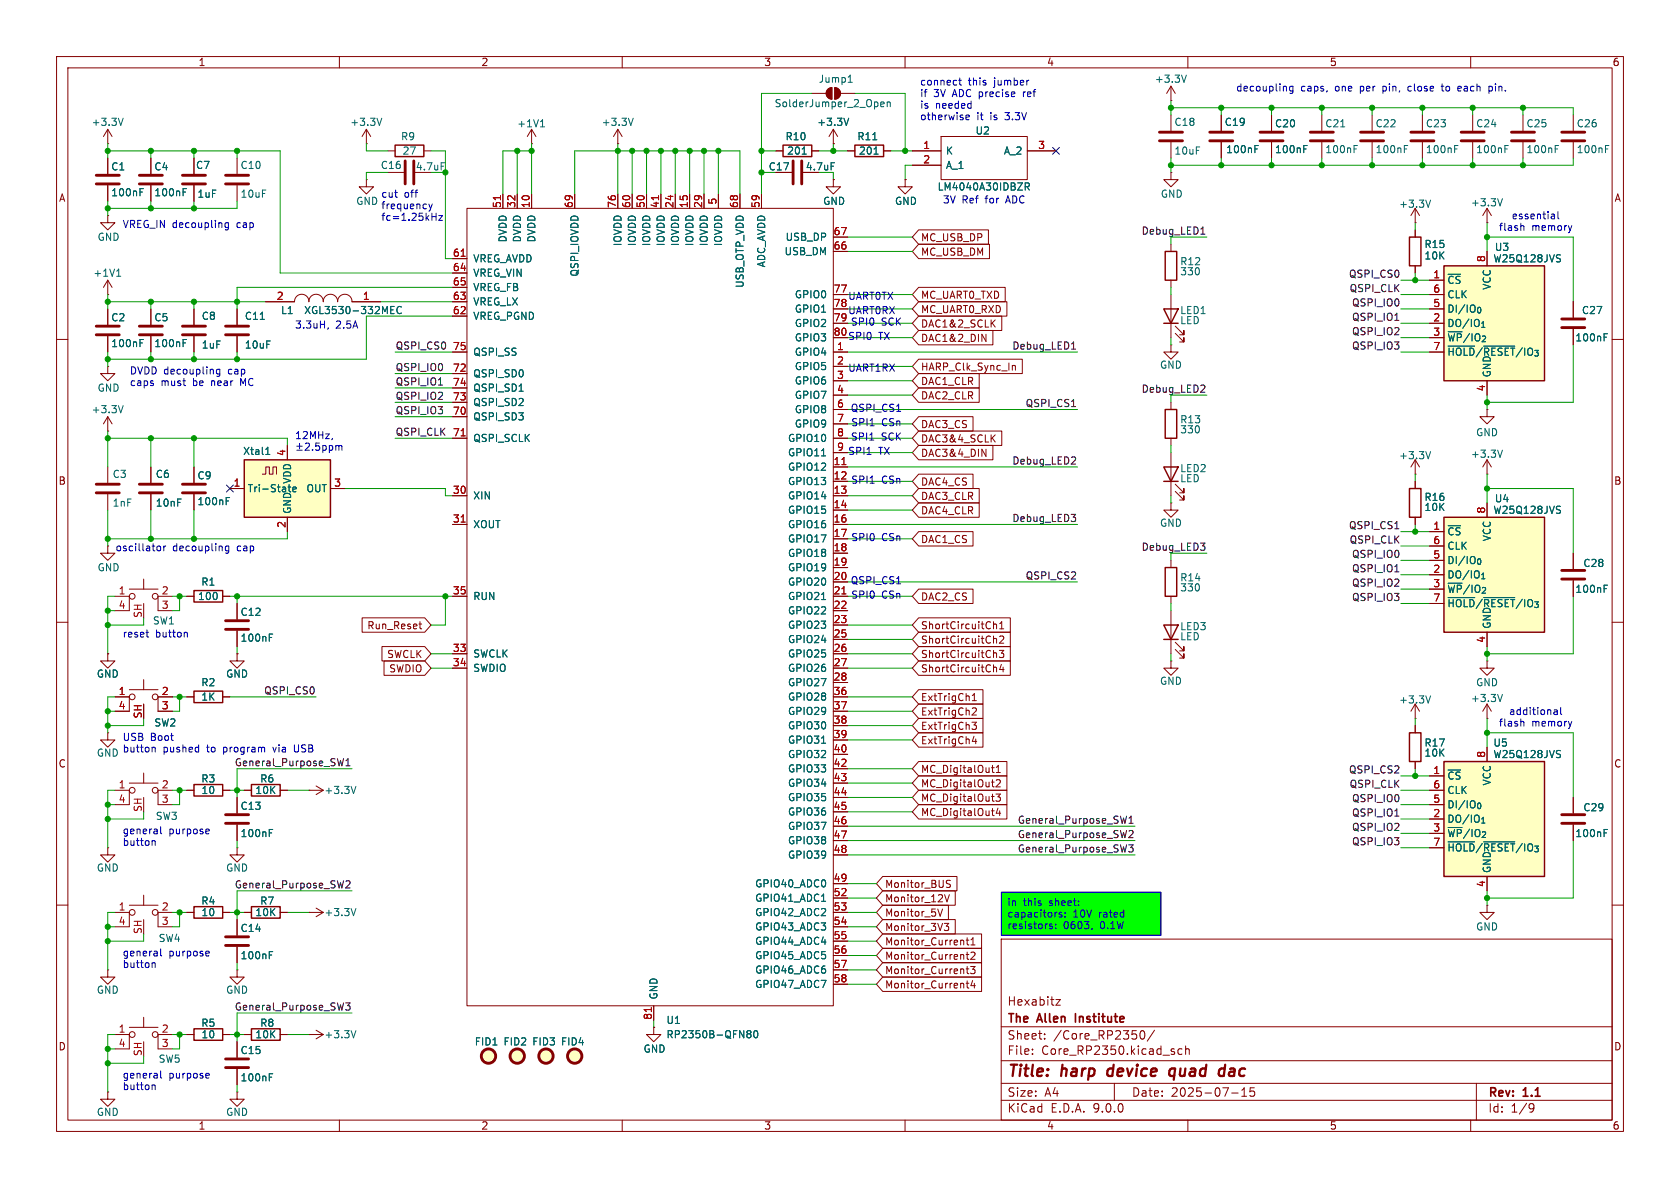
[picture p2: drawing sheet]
<svg xmlns="http://www.w3.org/2000/svg" width="297mm" height="210mm" viewBox="0 0 297 210" stroke-linecap="round" stroke-linejoin="round" font-family="sans-serif">
<defs><g id="words">
<g font-size="2.8" fill="#840000">
<text x="178" y="190.9">Title:</text>
<text x="187.7" y="190.9">harp</text>
<text x="196.6" y="190.9">device</text>
<text x="208.4" y="190.9">quad</text>
<text x="218" y="190.9">dac</text>
</g>
<g font-size="2.1" fill="#840000">
<text x="178" y="178">Hexabitz</text>
<text x="178" y="184">Sheet:</text>
<text x="178" y="181.2">The</text>
<text x="183.5" y="181.2">Allen</text>
<text x="186.2" y="184">/Core_RP2350/</text>
<text x="190.8" y="181.2">Institute</text>
<text x="178" y="186.7">File:</text>
<text x="184.1" y="186.7">Core_RP2350.kicad_sch</text>
<text x="178" y="196.9">KiCad</text>
<text x="178" y="194.1">Size:</text>
<text x="184.7" y="194.1">A4</text>
<text x="185.7" y="196.9">E.D.A.</text>
<text x="193.3" y="196.9">9.0.0</text>
<text x="200" y="194.1">Date:</text>
<text x="207" y="194.1">2025-07-15</text>
<text x="263" y="194.3">Rev:</text>
<text x="263" y="196.9">Id:</text>
<text x="267.1" y="196.9">1/9</text>
<text x="269.4" y="194.3">1.1</text>
</g>
<g font-size="1.8" fill="#840000">
<text x="35" y="11.9">1</text>
<text x="85" y="11.9">2</text>
<text x="135" y="11.9">3</text>
<text x="185" y="11.9">4</text>
<text x="235" y="11.9">5</text>
<text x="285" y="11.9">6</text>
<text x="10.3" y="35.9">A</text>
<text x="142.4" y="30.3">4.7uF</text>
<text x="285.3" y="35.9">A</text>
<text x="162.7" y="45.4">MC_USB_DM</text>
<text x="162.7" y="42.9">MC_USB_DP</text>
<text x="162.7" y="53">MC_UART0_TXD</text>
<text x="162.7" y="55.6">MC_UART0_RXD</text>
<text x="162.7" y="58.1">DAC1&amp;2_SCLK</text>
<text x="162.7" y="65.7">HARP_Clk_Sync_In</text>
<text x="162.7" y="60.6">DAC1&amp;2_DIN</text>
<text x="162.7" y="70.8">DAC2_CLR</text>
<text x="162.7" y="68.3">DAC1_CLR</text>
<text x="162.7" y="75.9">DAC3_CS</text>
<text x="162.7" y="81">DAC3&amp;4_DIN</text>
<text x="162.7" y="78.4">DAC3&amp;4_SCLK</text>
<text x="10.3" y="85.9">B</text>
<text x="162.7" y="86">DAC4_CS</text>
<text x="162.7" y="88.6">DAC3_CLR</text>
<text x="285.3" y="85.9">B</text>
<text x="162.7" y="91.1">DAC4_CLR</text>
<text x="162.7" y="96.2">DAC1_CS</text>
<text x="162.7" y="106.4">DAC2_CS</text>
<text x="64.8" y="111.4">Run_Reset</text>
<text x="162.7" y="111.4">ShortCircuitCh1</text>
<text x="162.7" y="114">ShortCircuitCh2</text>
<text x="68.3" y="116.5">SWCLK</text>
<text x="68.7" y="119.1">SWDIO</text>
<text x="162.7" y="116.5">ShortCircuitCh3</text>
<text x="162.7" y="119.1">ShortCircuitCh4</text>
<text x="162.7" y="124.1">ExtTrigCh1</text>
<text x="162.7" y="129.2">ExtTrigCh3</text>
<text x="162.7" y="131.8">ExtTrigCh4</text>
<text x="162.7" y="126.7">ExtTrigCh2</text>
<text x="10.3" y="135.9">C</text>
<text x="162.7" y="136.8">MC_DigitalOut1</text>
<text x="285.3" y="135.9">C</text>
<text x="162.7" y="141.9">MC_DigitalOut3</text>
<text x="162.7" y="139.4">MC_DigitalOut2</text>
<text x="162.7" y="144.5">MC_DigitalOut4</text>
<text x="156.4" y="157.2">Monitor_BUS</text>
<text x="156.4" y="159.7">Monitor_12V</text>
<text x="156.4" y="167.3">Monitor_Current1</text>
<text x="156.4" y="164.8">Monitor_3V3</text>
<text x="156.4" y="162.2">Monitor_5V</text>
<text x="156.4" y="172.4">Monitor_Current3</text>
<text x="156.4" y="169.9">Monitor_Current2</text>
<text x="156.4" y="174.9">Monitor_Current4</text>
<text x="10.3" y="185.9">D</text>
<text x="285.3" y="185.9">D</text>
<text x="35" y="199.9">1</text>
<text x="85" y="199.9">2</text>
<text x="135" y="199.9">3</text>
<text x="185" y="199.9">4</text>
<text x="235" y="199.9">5</text>
<text x="285" y="199.9">6</text>
</g>
<g font-size="1.8" fill="#006464">
<text x="144.6" y="14.8">Jump1</text>
<text x="204.1" y="14.8">+3.3V</text>
<text x="16.1" y="22.5">+3.3V</text>
<text x="61.8" y="22.5">+3.3V</text>
<text x="91.3" y="22.7">+1V1</text>
<text x="106.3" y="22.5">+3.3V</text>
<text x="136.8" y="19.2">SolderJumper_2_Open</text>
<text x="144.4" y="22.5">+3.3V</text>
<text x="172.4" y="24">U2</text>
<text x="207.5" y="22.5">C18</text>
<text x="216.4" y="22.5">C19</text>
<text x="225.3" y="22.7">C20</text>
<text x="234.2" y="22.7">C21</text>
<text x="243.1" y="22.7">C22</text>
<text x="252" y="22.7">C23</text>
<text x="260.9" y="22.7">C24</text>
<text x="269.8" y="22.7">C25</text>
<text x="278.6" y="22.7">C26</text>
<text x="70.8" y="25">R9</text>
<text x="71.1" y="27.5">27</text>
<text x="138.8" y="25">R10</text>
<text x="139.1" y="27.5">201</text>
<text x="151.5" y="25">R11</text>
<text x="151.8" y="27.5">201</text>
<text x="167.1" y="27.5">K</text>
<text x="177.4" y="27.5">A_2</text>
<text x="207.5" y="27.5">10uF</text>
<text x="216.7" y="27.3">100nF</text>
<text x="225.3" y="27.3">100nF</text>
<text x="234.2" y="27.3">100nF</text>
<text x="243.1" y="27.3">100nF</text>
<text x="252" y="27.3">100nF</text>
<text x="260.9" y="27.3">100nF</text>
<text x="269.8" y="27.3">100nF</text>
<text x="278.6" y="27.3">100nF</text>
<text x="19.6" y="30.3">C1</text>
<text x="19.6" y="34.9">100nF</text>
<text x="27.2" y="30.3">C4</text>
<text x="27.2" y="34.9">100nF</text>
<text x="34.6" y="30.1">C7</text>
<text x="34.8" y="35.2">1uF</text>
<text x="42.4" y="30.1">C10</text>
<text x="42.4" y="35.2">10uF</text>
<text x="67.2" y="30.1">C16</text>
<text x="73.4" y="30.3">4.7uF</text>
<text x="135.8" y="30.3">C17</text>
<text x="165.7" y="33.9">LM4040A30IDBZR</text>
<text x="167.1" y="30.1">A_1</text>
<text x="205.1" y="35.2">GND</text>
<text x="62.9" y="36.4">GND</text>
<text x="145.4" y="36.4">GND</text>
<text x="158.1" y="36.4">GND</text>
<text x="247.2" y="36.9">+3.3V</text>
<text x="259.9" y="36.7">+3.3V</text>
<text x="17.2" y="42.8">GND</text>
<text x="83.6" y="46.6">VREG_AVDD</text>
<text x="89.8" y="42.9" transform="rotate(-90 89.8 42.9)">DVDD</text>
<text x="92.3" y="42.9" transform="rotate(-90 92.3 42.9)">DVDD</text>
<text x="94.8" y="42.9" transform="rotate(-90 94.8 42.9)">DVDD</text>
<text x="110.1" y="43.6" transform="rotate(-90 110.1 43.6)">IOVDD</text>
<text x="112.6" y="43.6" transform="rotate(-90 112.6 43.6)">IOVDD</text>
<text x="115.2" y="43.6" transform="rotate(-90 115.2 43.6)">IOVDD</text>
<text x="117.7" y="43.6" transform="rotate(-90 117.7 43.6)">IOVDD</text>
<text x="120.2" y="43.6" transform="rotate(-90 120.2 43.6)">IOVDD</text>
<text x="122.8" y="43.6" transform="rotate(-90 122.8 43.6)">IOVDD</text>
<text x="125.3" y="43.6" transform="rotate(-90 125.3 43.6)">IOVDD</text>
<text x="127.9" y="43.6" transform="rotate(-90 127.9 43.6)">IOVDD</text>
<text x="135.5" y="47.4" transform="rotate(-90 135.5 47.4)">ADC_AVDD</text>
<text x="138.6" y="45.3">USB_DM</text>
<text x="138.8" y="42.8">USB_DP</text>
<text x="208.5" y="47.1">R12</text>
<text x="251.7" y="44">R15</text>
<text x="251.7" y="46.1">10K</text>
<text x="263.9" y="46.6">W25Q128JVS</text>
<text x="264.2" y="44.6">U3</text>
<text x="16.4" y="49.1">+1V1</text>
<text x="83.6" y="49.1">VREG_VIN</text>
<text x="83.6" y="51.7">VREG_FB</text>
<text x="102.5" y="49" transform="rotate(-90 102.5 49)">QSPI_IOVDD</text>
<text x="131.7" y="51" transform="rotate(-90 131.7 51)">USB_OTP_VDD</text>
<text x="140.4" y="52.9">GPIO0</text>
<text x="208.5" y="48.9">330</text>
<text x="255.8" y="50.4">~{CS}</text>
<text x="255.8" y="52.9">CLK</text>
<text x="263.8" y="51.3" transform="rotate(-90 263.8 51.3)">VCC</text>
<text x="19.6" y="57">C2</text>
<text x="27.2" y="57">C5</text>
<text x="35.6" y="56.7">C8</text>
<text x="43.2" y="56.7">C11</text>
<text x="49.6" y="55.7">L1</text>
<text x="53.7" y="55.7">XGL3530-332MEC</text>
<text x="83.6" y="54.2">VREG_LX</text>
<text x="83.6" y="56.7">VREG_PGND</text>
<text x="140.4" y="55.5">GPIO1</text>
<text x="140.4" y="58">GPIO2</text>
<text x="208.5" y="57.5">LED</text>
<text x="208.5" y="55.7">LED1</text>
<text x="255.8" y="55.5">DI/IO_{0}</text>
<text x="255.8" y="58">DO/IO_{1}</text>
<text x="279.6" y="55.7">C27</text>
<text x="19.6" y="61.6">100nF</text>
<text x="27.2" y="61.6">100nF</text>
<text x="35.6" y="61.8">1uF</text>
<text x="43.2" y="61.8">10uF</text>
<text x="83.6" y="63.1">QSPI_SS</text>
<text x="140.4" y="60.6">GPIO3</text>
<text x="140.4" y="63.1">GPIO4</text>
<text x="140.4" y="65.6">GPIO5</text>
<text x="205" y="65.4">GND</text>
<text x="255.8" y="60.6">~{WP}/IO_{2}</text>
<text x="255.8" y="63.1">~{HOLD}/~{RESET}/IO_{3}</text>
<text x="278.4" y="60.6">100nF</text>
<text x="17.2" y="69.4">GND</text>
<text x="83.6" y="66.9">QSPI_SD0</text>
<text x="83.6" y="69.4">QSPI_SD1</text>
<text x="83.6" y="72">QSPI_SD2</text>
<text x="140.4" y="68.2">GPIO6</text>
<text x="140.4" y="70.7">GPIO7</text>
<text x="263.8" y="66.8" transform="rotate(-90 263.8 66.8)">GND</text>
<text x="16.1" y="73.3">+3.3V</text>
<text x="83.6" y="74.5">QSPI_SD3</text>
<text x="140.4" y="73.3">GPIO8</text>
<text x="140.4" y="75.8">GPIO9</text>
<text x="208.5" y="76.8">330</text>
<text x="208.5" y="75">R13</text>
<text x="260.9" y="77.3">GND</text>
<text x="42.9" y="80.6">Xtal1</text>
<text x="83.6" y="78.3">QSPI_SCLK</text>
<text x="139.2" y="78.3">GPIO10</text>
<text x="139.2" y="80.9">GPIO11</text>
<text x="139.2" y="83.4">GPIO12</text>
<text x="208.5" y="83.7">LED2</text>
<text x="247.2" y="81.4">+3.3V</text>
<text x="259.9" y="81.1">+3.3V</text>
<text x="19.8" y="84.7">C3</text>
<text x="19.8" y="89.8">1nF</text>
<text x="27.4" y="84.7">C6</text>
<text x="27.4" y="89.8">10nF</text>
<text x="34.8" y="84.9">C9</text>
<text x="34.8" y="89.5">100nF</text>
<text x="43.7" y="87.2">Tri-State</text>
<text x="51.7" y="85.6" transform="rotate(-90 51.7 85.6)">VDD</text>
<text x="54.1" y="87.2">OUT</text>
<text x="83.6" y="88.5">XIN</text>
<text x="139.2" y="86">GPIO13</text>
<text x="139.2" y="88.5">GPIO14</text>
<text x="208.5" y="85.4">LED</text>
<text x="251.7" y="88.7">R16</text>
<text x="264.2" y="89">U4</text>
<text x="51.7" y="90.9" transform="rotate(-90 51.7 90.9)">GND</text>
<text x="83.6" y="93.6">XOUT</text>
<text x="139.2" y="91">GPIO15</text>
<text x="139.2" y="93.6">GPIO16</text>
<text x="205" y="93.3">GND</text>
<text x="251.7" y="90.5">10K</text>
<text x="255.8" y="94.8">~{CS}</text>
<text x="263.8" y="95.8" transform="rotate(-90 263.8 95.8)">VCC</text>
<text x="263.9" y="91">W25Q128JVS</text>
<text x="17.2" y="101.2">GND</text>
<text x="139.2" y="96.1">GPIO17</text>
<text x="139.2" y="98.7">GPIO18</text>
<text x="139.2" y="101.2">GPIO19</text>
<text x="255.8" y="97.4">CLK</text>
<text x="255.8" y="99.9">DI/IO_{0}</text>
<text x="279.8" y="100.4">C28</text>
<text x="34.9" y="106.3">100</text>
<text x="35.5" y="103.7">R1</text>
<text x="83.6" y="106.3">RUN</text>
<text x="139.2" y="103.7">GPIO20</text>
<text x="139.2" y="106.3">GPIO21</text>
<text x="208.5" y="104.7">330</text>
<text x="208.5" y="103">R14</text>
<text x="255.8" y="102.5">DO/IO_{1}</text>
<text x="255.8" y="105">~{WP}/IO_{2}</text>
<text x="255.8" y="107.5">~{HOLD}/~{RESET}/IO_{3}</text>
<text x="278.4" y="105">100nF</text>
<text x="26.9" y="110.6">SW1</text>
<text x="42.4" y="113.6">100nF</text>
<text x="42.4" y="109.1">C12</text>
<text x="139.2" y="108.8">GPIO22</text>
<text x="139.2" y="111.4">GPIO23</text>
<text x="139.2" y="113.9">GPIO24</text>
<text x="208.5" y="113.4">LED</text>
<text x="208.5" y="111.6">LED3</text>
<text x="263.8" y="111.3" transform="rotate(-90 263.8 111.3)">GND</text>
<text x="17" y="120">GND</text>
<text x="39.9" y="120">GND</text>
<text x="83.6" y="116.4">SWCLK</text>
<text x="83.6" y="119">SWDIO</text>
<text x="139.2" y="116.4">GPIO25</text>
<text x="139.2" y="119">GPIO26</text>
<text x="35.5" y="121.5">R2</text>
<text x="35.5" y="124.1">1K</text>
<text x="139.2" y="121.5">GPIO27</text>
<text x="139.2" y="124.1">GPIO28</text>
<text x="205" y="121.3">GND</text>
<text x="247.2" y="124.6">+3.3V</text>
<text x="259.9" y="124.3">+3.3V</text>
<text x="260.9" y="121.5">GND</text>
<text x="27.2" y="128.6">SW2</text>
<text x="139.2" y="126.6">GPIO29</text>
<text x="139.2" y="129.1">GPIO30</text>
<text x="139.2" y="131.7">GPIO31</text>
<text x="17" y="134">GND</text>
<text x="139.2" y="134.2">GPIO32</text>
<text x="139.2" y="136.8">GPIO33</text>
<text x="251.7" y="132.2">R17</text>
<text x="251.7" y="134">10K</text>
<text x="263.9" y="134.2">W25Q128JVS</text>
<text x="263.9" y="132.2">U5</text>
<text x="35.5" y="138.5">R3</text>
<text x="35.5" y="140.6">10</text>
<text x="42.4" y="143.4">C13</text>
<text x="45" y="140.6">10K</text>
<text x="45.9" y="138.5">R6</text>
<text x="57.3" y="140.6">+3.3V</text>
<text x="139.2" y="139.3">GPIO34</text>
<text x="139.2" y="141.8">GPIO35</text>
<text x="255.8" y="138">~{CS}</text>
<text x="255.8" y="140.6">CLK</text>
<text x="255.8" y="143.1">DI/IO_{0}</text>
<text x="263.8" y="139" transform="rotate(-90 263.8 139)">VCC</text>
<text x="279.8" y="143.6">C29</text>
<text x="27.4" y="145.1">SW3</text>
<text x="42.4" y="148.2">100nF</text>
<text x="139.2" y="144.4">GPIO36</text>
<text x="139.2" y="146.9">GPIO37</text>
<text x="139.2" y="149.5">GPIO38</text>
<text x="255.8" y="145.6">DO/IO_{1}</text>
<text x="255.8" y="148.2">~{WP}/IO_{2}</text>
<text x="278.4" y="148.2">100nF</text>
<text x="17" y="154.3">GND</text>
<text x="39.9" y="154.3">GND</text>
<text x="139.2" y="152">GPIO39</text>
<text x="255.8" y="150.7">~{HOLD}/~{RESET}/IO_{3}</text>
<text x="263.8" y="154.4" transform="rotate(-90 263.8 154.4)">GND</text>
<text x="35.5" y="160.1">R4</text>
<text x="45.9" y="160.1">R7</text>
<text x="133.4" y="157.1">GPIO40_ADC0</text>
<text x="133.4" y="159.6">GPIO41_ADC1</text>
<text x="27.9" y="166.7">SW4</text>
<text x="35.5" y="162.2">10</text>
<text x="42.4" y="164.9">C14</text>
<text x="45" y="162.2">10K</text>
<text x="57.3" y="162.2">+3.3V</text>
<text x="133.4" y="162.2">GPIO42_ADC2</text>
<text x="133.4" y="164.7">GPIO43_ADC3</text>
<text x="133.4" y="167.2">GPIO44_ADC4</text>
<text x="260.9" y="164.7">GND</text>
<text x="42.4" y="169.8">100nF</text>
<text x="133.4" y="169.8">GPIO45_ADC5</text>
<text x="133.4" y="172.3">GPIO46_ADC6</text>
<text x="17" y="175.9">GND</text>
<text x="39.9" y="175.9">GND</text>
<text x="116.4" y="176.8" transform="rotate(-90 116.4 176.8)">GND</text>
<text x="133.4" y="174.9">GPIO47_ADC7</text>
<text x="35.5" y="181.7">R5</text>
<text x="35.5" y="183.7">10</text>
<text x="45" y="183.7">10K</text>
<text x="45.9" y="181.7">R8</text>
<text x="57.3" y="183.7">+3.3V</text>
<text x="83.8" y="185">FID1</text>
<text x="88.9" y="185">FID2</text>
<text x="94" y="185">FID3</text>
<text x="99.1" y="185">FID4</text>
<text x="117.7" y="181.2">U1</text>
<text x="117.7" y="183.7">RP2350B-QFN80</text>
<text x="27.9" y="188.1">SW5</text>
<text x="42.4" y="191.4">100nF</text>
<text x="42.4" y="186.5">C15</text>
<text x="113.7" y="186.3">GND</text>
<text x="17" y="197.5">GND</text>
<text x="39.9" y="197.5">GND</text>
</g>
<g font-size="1.8" fill="#0000c2">
<text x="162.6" y="15.3">connect</text>
<text x="162.6" y="17.4">if</text>
<text x="165.1" y="17.4">3V</text>
<text x="168.5" y="17.4">ADC precise</text>
<text x="171.2" y="15.3">this</text>
<text x="175.8" y="15.3">jumber</text>
<text x="181.3" y="17.4">ref</text>
<text x="218.4" y="16.3">decoupling</text>
<text x="230" y="16.3">caps,</text>
<text x="236.1" y="16.3">one</text>
<text x="240.7" y="16.3">per</text>
<text x="244.9" y="16.3">pin,</text>
<text x="249.6" y="16.3">close</text>
<text x="255.8" y="16.3">to</text>
<text x="258.8" y="16.3">each</text>
<text x="264.5" y="16.3">pin.</text>
<text x="162.6" y="19.4">is</text>
<text x="162.6" y="21.5">otherwise</text>
<text x="165.4" y="19.4">needed</text>
<text x="172.7" y="21.5">it</text>
<text x="175.2" y="21.5">is</text>
<text x="178" y="21.5">3.3V</text>
<text x="67.3" y="35">cut</text>
<text x="71.4" y="35">off</text>
<text x="21.6" y="40.4">VREG_IN decoupling</text>
<text x="42" y="40.4">cap</text>
<text x="67.3" y="37.1">frequency</text>
<text x="67.3" y="39.1">fc=1.25kHz</text>
<text x="166.6" y="36.2">3V</text>
<text x="170.1" y="36.2">Ref</text>
<text x="174.3" y="36.2">for</text>
<text x="178.2" y="36.2">ADC</text>
<text x="264.9" y="40.9">flash</text>
<text x="267.2" y="38.9">essential</text>
<text x="270.8" y="40.9">memory</text>
<text x="149.9" y="53.1">UART0TX</text>
<text x="52.1" y="58.2">3.3uH,</text>
<text x="59.3" y="58.2">2.5A</text>
<text x="149.9" y="55.6">UART0RX</text>
<text x="150.3" y="57.8">SPI0</text>
<text x="155.8" y="57.8">SCK</text>
<text x="149.8" y="60.3">SPI0</text>
<text x="149.9" y="65.8">UART1RX</text>
<text x="155.3" y="60.3">TX</text>
<text x="22.9" y="66.3">DVDD decoupling</text>
<text x="22.9" y="68.3">caps</text>
<text x="28.4" y="68.3">must</text>
<text x="34.2" y="68.3">be</text>
<text x="37.6" y="68.3">near</text>
<text x="40.4" y="66.3">cap</text>
<text x="43" y="68.3">MC</text>
<text x="52.1" y="77.7">12MHz,</text>
<text x="150.3" y="73">QSPI_CS1</text>
<text x="150.4" y="75.5">SPI1</text>
<text x="155.9" y="75.5">CSn</text>
<text x="149.8" y="80.6">SPI1</text>
<text x="150.3" y="78.1">SPI1</text>
<text x="155.3" y="80.6">TX</text>
<text x="155.8" y="78.1">SCK</text>
<text x="150.4" y="85.7">SPI1</text>
<text x="155.9" y="85.7">CSn</text>
<text x="150.4" y="95.9">SPI0</text>
<text x="155.9" y="95.9">CSn</text>
<text x="20.3" y="97.5">oscillator</text>
<text x="30.5" y="97.5">decoupling</text>
<text x="42" y="97.5">cap</text>
<text x="150.3" y="103.5">QSPI_CS1</text>
<text x="150.4" y="106">SPI0</text>
<text x="155.9" y="106">CSn</text>
<text x="21.6" y="112.8">reset</text>
<text x="27.5" y="112.8">button</text>
<text x="21.6" y="131.1">USB</text>
<text x="26.6" y="131.1">Boot</text>
<text x="264.9" y="128.5">flash</text>
<text x="266.7" y="126.5">additional</text>
<text x="270.8" y="128.5">memory</text>
<text x="21.6" y="133.1">button</text>
<text x="28.8" y="133.1">pushed</text>
<text x="36.7" y="133.1">to</text>
<text x="39.7" y="133.1">program</text>
<text x="48.8" y="133.1">via</text>
<text x="52.7" y="133.1">USB</text>
<text x="21.6" y="147.6">general</text>
<text x="21.6" y="149.6">button</text>
<text x="29.8" y="147.6">purpose</text>
<text x="178" y="160.4">in</text>
<text x="180.9" y="160.4">this</text>
<text x="185.6" y="160.4">sheet:</text>
<text x="178" y="162.4">capacitors:</text>
<text x="178" y="164.5">resistors:</text>
<text x="188" y="164.5">0603,</text>
<text x="189.7" y="162.4">10V</text>
<text x="194.4" y="162.4">rated</text>
<text x="194.6" y="164.5">0.1W</text>
<text x="21.6" y="169.2">general</text>
<text x="21.6" y="171.2">button</text>
<text x="29.8" y="169.2">purpose</text>
<text x="21.6" y="190.7">general</text>
<text x="29.8" y="190.7">purpose</text>
<text x="21.6" y="192.8">button</text>
</g>
<g font-size="1.8" fill="#a90000">
<text x="163.1" y="26.4">1</text>
<text x="163.1" y="29">2</text>
<text x="183.4" y="26.4">3</text>
<text x="88.6" y="36.9" transform="rotate(-90 88.6 36.9)">51</text>
<text x="91.2" y="36.9" transform="rotate(-90 91.2 36.9)">32</text>
<text x="93.7" y="36.9" transform="rotate(-90 93.7 36.9)">10</text>
<text x="101.3" y="36.9" transform="rotate(-90 101.3 36.9)">69</text>
<text x="109" y="36.9" transform="rotate(-90 109 36.9)">76</text>
<text x="111.5" y="36.9" transform="rotate(-90 111.5 36.9)">60</text>
<text x="114" y="36.9" transform="rotate(-90 114 36.9)">50</text>
<text x="116.6" y="36.9" transform="rotate(-90 116.6 36.9)">41</text>
<text x="119.1" y="36.9" transform="rotate(-90 119.1 36.9)">24</text>
<text x="121.7" y="36.9" transform="rotate(-90 121.7 36.9)">15</text>
<text x="124.2" y="36.9" transform="rotate(-90 124.2 36.9)">29</text>
<text x="126.7" y="36.3" transform="rotate(-90 126.7 36.3)">5</text>
<text x="130.6" y="36.9" transform="rotate(-90 130.6 36.9)">68</text>
<text x="134.4" y="36.9" transform="rotate(-90 134.4 36.9)">59</text>
<text x="147.3" y="41.7">67</text>
<text x="80" y="45.5">61</text>
<text x="147.3" y="44.2">66</text>
<text x="262.6" y="46.4" transform="rotate(-90 262.6 46.4)">8</text>
<text x="48.8" y="53.1">2</text>
<text x="64.1" y="53.1">1</text>
<text x="80" y="48">64</text>
<text x="80" y="50.5">65</text>
<text x="80" y="53.1">63</text>
<text x="147.3" y="51.8">77</text>
<text x="253.3" y="49.3">1</text>
<text x="253.3" y="51.8">6</text>
<text x="80" y="55.6">62</text>
<text x="147.3" y="54.4">78</text>
<text x="147.3" y="56.9">79</text>
<text x="147.3" y="59.4">80</text>
<text x="253.3" y="54.4">5</text>
<text x="253.3" y="56.9">2</text>
<text x="253.3" y="59.4">3</text>
<text x="80" y="62">75</text>
<text x="80" y="65.8">72</text>
<text x="147.9" y="62">1</text>
<text x="147.9" y="64.5">2</text>
<text x="253.3" y="62">7</text>
<text x="80" y="68.3">74</text>
<text x="80" y="70.9">73</text>
<text x="147.9" y="67.1">3</text>
<text x="147.9" y="69.6">4</text>
<text x="262.6" y="69.3" transform="rotate(-90 262.6 69.3)">4</text>
<text x="80" y="73.4">70</text>
<text x="80" y="77.2">71</text>
<text x="147.9" y="72.1">6</text>
<text x="147.9" y="74.7">7</text>
<text x="147.9" y="77.2">8</text>
<text x="50.5" y="80.7" transform="rotate(-90 50.5 80.7)">4</text>
<text x="147.3" y="82.3">11</text>
<text x="147.9" y="79.8">9</text>
<text x="41.2" y="86.1">1</text>
<text x="59" y="86.1">3</text>
<text x="80" y="87.4">30</text>
<text x="147.3" y="84.8">12</text>
<text x="147.3" y="87.4">13</text>
<text x="147.3" y="89.9">14</text>
<text x="50.5" y="93.4" transform="rotate(-90 50.5 93.4)">2</text>
<text x="80" y="92.5">31</text>
<text x="147.3" y="92.5">16</text>
<text x="147.3" y="95">17</text>
<text x="253.3" y="93.7">1</text>
<text x="262.6" y="90.9" transform="rotate(-90 262.6 90.9)">8</text>
<text x="147.3" y="97.5">18</text>
<text x="147.3" y="100.1">19</text>
<text x="253.3" y="96.3">6</text>
<text x="253.3" y="98.8">5</text>
<text x="253.3" y="101.3">2</text>
<text x="20.9" y="105.2">1</text>
<text x="20.9" y="107.7">4</text>
<text x="28.5" y="105.2">2</text>
<text x="28.5" y="107.7">3</text>
<text x="80" y="105.2">35</text>
<text x="147.3" y="102.6">20</text>
<text x="147.3" y="105.2">21</text>
<text x="147.3" y="107.7">22</text>
<text x="253.3" y="103.9">3</text>
<text x="253.3" y="106.4">7</text>
<text x="25.1" y="109.3" transform="rotate(-90 25.1 109.3)">SH</text>
<text x="147.3" y="110.2">23</text>
<text x="147.3" y="112.8">25</text>
<text x="262.6" y="113.7" transform="rotate(-90 262.6 113.7)">4</text>
<text x="80" y="115.3">33</text>
<text x="80" y="117.9">34</text>
<text x="147.3" y="115.3">26</text>
<text x="147.3" y="117.9">27</text>
<text x="20.9" y="122.9">1</text>
<text x="20.9" y="125.5">4</text>
<text x="28.5" y="122.9">2</text>
<text x="28.5" y="125.5">3</text>
<text x="147.3" y="120.4">28</text>
<text x="147.3" y="122.9">36</text>
<text x="147.3" y="125.5">37</text>
<text x="25.1" y="127.1" transform="rotate(-90 25.1 127.1)">SH</text>
<text x="147.3" y="128">38</text>
<text x="147.3" y="130.6">39</text>
<text x="147.3" y="133.1">40</text>
<text x="147.3" y="135.6">42</text>
<text x="253.3" y="136.9">1</text>
<text x="262.6" y="134.1" transform="rotate(-90 262.6 134.1)">8</text>
<text x="20.9" y="139.4">1</text>
<text x="20.9" y="142">4</text>
<text x="25.1" y="143.6" transform="rotate(-90 25.1 143.6)">SH</text>
<text x="28.5" y="139.4">2</text>
<text x="28.5" y="142">3</text>
<text x="147.3" y="138.2">43</text>
<text x="147.3" y="140.7">44</text>
<text x="147.3" y="143.3">45</text>
<text x="253.3" y="139.4">6</text>
<text x="253.3" y="142">5</text>
<text x="147.3" y="145.8">46</text>
<text x="147.3" y="148.3">47</text>
<text x="253.3" y="144.5">2</text>
<text x="253.3" y="147.1">3</text>
<text x="253.3" y="149.6">7</text>
<text x="147.3" y="150.9">48</text>
<text x="147.3" y="156">49</text>
<text x="20.9" y="161">1</text>
<text x="28.5" y="161">2</text>
<text x="147.3" y="158.5">52</text>
<text x="147.3" y="161">53</text>
<text x="262.6" y="156.9" transform="rotate(-90 262.6 156.9)">4</text>
<text x="20.9" y="163.6">4</text>
<text x="25.1" y="165.2" transform="rotate(-90 25.1 165.2)">SH</text>
<text x="28.5" y="163.6">3</text>
<text x="147.3" y="163.6">54</text>
<text x="147.3" y="166.1">55</text>
<text x="147.3" y="168.7">56</text>
<text x="147.3" y="171.2">57</text>
<text x="147.3" y="173.7">58</text>
<text x="20.9" y="182.6">1</text>
<text x="20.9" y="185.2">4</text>
<text x="28.5" y="182.6">2</text>
<text x="28.5" y="185.2">3</text>
<text x="115.3" y="180.4" transform="rotate(-90 115.3 180.4)">81</text>
<text x="25.1" y="186.8" transform="rotate(-90 25.1 186.8)">SH</text>
</g>
<g font-size="1.8" fill="#0f0f0f">
<text x="201.7" y="41.6">Debug_LED1</text>
<text x="238.4" y="49.2">QSPI_CS0</text>
<text x="238.5" y="51.7">QSPI_CLK</text>
<text x="238.9" y="56.8">QSPI_IO1</text>
<text x="238.9" y="59.3">QSPI_IO2</text>
<text x="238.9" y="54.3">QSPI_IO0</text>
<text x="69.8" y="65.7">QSPI_IO0</text>
<text x="69.8" y="61.9">QSPI_CS0</text>
<text x="178.9" y="61.9">Debug_LED1</text>
<text x="238.9" y="61.9">QSPI_IO3</text>
<text x="69.8" y="70.8">QSPI_IO2</text>
<text x="69.8" y="68.2">QSPI_IO1</text>
<text x="201.7" y="69.5">Debug_LED2</text>
<text x="69.8" y="77.1">QSPI_CLK</text>
<text x="69.8" y="73.3">QSPI_IO3</text>
<text x="181.2" y="72">QSPI_CS1</text>
<text x="178.9" y="82.2">Debug_LED2</text>
<text x="178.9" y="92.4">Debug_LED3</text>
<text x="238.4" y="93.6">QSPI_CS1</text>
<text x="201.7" y="97.4">Debug_LED3</text>
<text x="238.5" y="96.2">QSPI_CLK</text>
<text x="238.9" y="98.7">QSPI_IO0</text>
<text x="238.9" y="101.3">QSPI_IO1</text>
<text x="181.2" y="102.5">QSPI_CS2</text>
<text x="238.9" y="103.8">QSPI_IO2</text>
<text x="238.9" y="106.3">QSPI_IO3</text>
<text x="46.6" y="122.8">QSPI_CS0</text>
<text x="41.4" y="135.5">General_Purpose_SW1</text>
<text x="238.4" y="136.8">QSPI_CS2</text>
<text x="238.5" y="139.4">QSPI_CLK</text>
<text x="238.9" y="141.9">QSPI_IO0</text>
<text x="179.8" y="148.2">General_Purpose_SW2</text>
<text x="179.8" y="145.7">General_Purpose_SW1</text>
<text x="238.9" y="147">QSPI_IO2</text>
<text x="238.9" y="144.4">QSPI_IO1</text>
<text x="238.9" y="149.5">QSPI_IO3</text>
<text x="179.8" y="150.8">General_Purpose_SW3</text>
<text x="41.4" y="157.1">General_Purpose_SW2</text>
<text x="41.4" y="178.7">General_Purpose_SW3</text>
</g>
</g></defs>
<g fill="none" stroke="#840000" stroke-width=".18">
<path d="M10 10h277v190h-277zM12 12h273v186h-273zM60 10v2M110 10v2M160 10v2M210 10v2M260 10v2M10 60h2M285 60h2M10 110h2M285 110h2M10 160h2"/>
<path d="M177 166h108v32h-108zM186.7 176.7h.8l-.8 1h.8M285 160h2M60 198v2M110 198v2M160 198v2M177 194.5h108M177 191.5h108M177 187.5h108M177 181.5h108M182.5 186.3v.1M182.5 185.5v.1"/>
<path d="M184.7 183.6v.1M184.7 182.8v.1M197 191.5v3M201.7 182.3l.2-.1a.81 .81 0 0 1 .6 .6 .81 .81 0 0 1-.3 .8l-.2 .1a.81 .81 0 0 1-.3-1.4zM204.1 182.1l-1.3 2M209 185.5l-.5-.1-.3 .3v.4l.2 .2h.6M209.6 185.5l.2-.1 .4 .1v.9M209.6 184.9v1.5M210 198v2M217.7 193.2h1.2M219.5 193.8h.9M219.5 192.7l.5-.4v1.5"/>
<path d="M221.7 192.3h-.7v.7l.2-.1h.5l.1 .3-.1 .5-.2 .1-.5-.1M260 198v2M261 191.5v6.5M270.6 195.1l.5 .1a.99 .99 0 0 1-.4 1.4h-.2M271.2 195.7l-.3 .3h-.3"/>
</g>
<path d="M195.9 189.1l-.2 .7 .4 .4M207.7 189a.66 .66 0 0 0-.9 .3l-.1 .5 .1 .3 .2 .1 .6-.1M207.8 188.9l-.3 2M215.9 188.9l.6 .1M216.4 190.1l-.2 .1M216.6 188.2l-.3 2" fill="none" stroke="#840000" stroke-width=".4"/>
<path d="M190.1 179.2v1.5" fill="none" stroke="#840000" stroke-width=".3"/>
<path d="M177 157.7h28.2v7.7h-28.2z" fill="#0f0"/>
<g fill="none" stroke="#840000" stroke-width=".51">
<path d="M17 32.5h4.1M17 31h4.1M32.3 32.5h4M32.3 31h4M71.6 28.4v4.1M73.2 28.4v4.1M140.2 28.4v4.1M141.7 28.4v4.1M249.4 24.9h4.1M249.4 23.4h4.1M258.3 24.9h4.1M258.3 23.4h4.1"/>
<path d="M267.2 24.9h4.1M267.2 23.4h4.1M276.1 24.9h4.1M276.1 23.4h4.1M17 59.2h4.1M17 57.7h4.1M39.9 59.2h4M39.9 57.7h4M24.6 87.1h4.1M24.6 85.6h4.1M39.9 167.1h4M39.9 165.6h4"/>
<path d="M39.9 188.7h4M39.9 187.2h4"/>
<circle cx="86.4" cy="186.7" r="1.27"/>
<circle cx="91.4" cy="186.7" r="1.27"/>
<circle cx="96.5" cy="186.7" r="1.27"/>
<circle cx="101.6" cy="186.7" r="1.27"/>
</g>
<g fill="none" stroke="#840000" stroke-width=".18">
<path d="M143.5 16.5h2.5M146.3 15.8l.8-.3v2a1.02 1.02 0 0 1-1-.6 1.02 1.02 0 0 1 .2-1.1zM147.6 15.5a1.02 1.02 0 0 1 1 1 1.02 1.02 0 0 1-1 1zM148.6 16.5h2.5M19 25.4h.1M19 22.9v2.5M19 27.9v2.8M19 32.8v2.8M19 22.9l-.7 1.2M19 22.9l.8 1.2M34.3 27.9v2.8M34.3 32.8v2.8"/>
<path d="M68.6 30.5h2.8M82.5 36.8h64.8v141h-64.8zM88.9 34.3v2.5M91.4 34.3v2.5M94 25.4h.1M94 22.9l-.8 1.2M94 22.9l.7 1.2M94 22.9v2.5M94 34.3v2.5M101.6 34.3v2.5M109.2 25.4h.1M109.2 22.9l-.7 1.2"/>
<path d="M109.2 22.9l.8 1.2M109.2 22.9v2.5M109.2 34.3v2.5M111.8 34.3v2.5M114.3 34.3v2.5M116.8 34.3v2.5M119.4 34.3v2.5M121.9 34.3v2.5M124.5 34.3v2.5M127 34.3v2.5M130.8 34.3v2.5M134.6 34.3v2.5"/>
<path d="M137.2 30.5h2.8M137.2 26.7h1.2M143.5 26.7h1.3M147.3 31.8v1.2h1.3l-1.3 1.3-1.3-1.3h1.3M147.3 31.8h.1M147.3 25.4h.1M147.3 22.9l-.7 1.2M147.3 22.9l.8 1.2M147.3 22.9v2.5M251.5 20.3v2.8M251.5 25.1v2.8M260.3 20.3v2.8"/>
<path d="M260.3 25.1v2.8M262.9 39.4h.1M262.9 36.8l-.8 1.3M262.9 36.8l.8 1.3M262.9 36.8v2.6M269.2 20.3v2.8M269.2 25.1v2.8M278.1 20.3v2.8M278.1 25.1v2.8M19 52.1h.1M19 49.5v2.6M19 54.6v2.8"/>
<path d="M19 59.4v2.8M19 49.5l-.7 1.3M19 49.5l.8 1.3M41.9 54.6v2.8M41.9 59.4v2.8M80 45.7h2.5M80 48.3h2.5M80 50.8h2.5M80 53.3h2.5M80 55.9h2.5M147.3 41.9h2.6M147.3 44.5h2.6"/>
<path d="M147.3 52.1h2.6M147.3 54.6h2.6M147.3 57.2h2.6M147.3 59.7h2.6M250.2 40.6v1.3M250.2 47v1.3M19 76.2h.1M19 73.7l-.7 1.2M19 73.7l.8 1.2M19 73.7v2.5M80 62.2h2.5M80 66h2.5"/>
<path d="M80 68.6h2.5M80 71.1h2.5M80 73.7h2.5M80 77.5h2.5M147.3 62.2h2.6M147.3 77.5h2.6M147.3 64.8h2.6M147.3 67.3h2.6M147.3 69.9h2.6M147.3 72.4h2.6M147.3 74.9h2.6M207 61v1.2h1.3l-1.3 1.3-1.3-1.3h1.3"/>
<path d="M207 61h.1M207 71.1v1.3M207 77.5v1.2M26.7 82.6v2.7M26.7 87.4v2.8M80 87.6h2.5M80 92.7h2.5M147.3 87.6h2.6M147.3 92.7h2.6M147.3 80h2.6M147.3 82.6h2.6M147.3 85.1h2.6"/>
<path d="M147.3 90.2h2.6M147.3 95.3h2.6M147.3 97.8h2.6M207 80v7.6M207.8 86.9l1.5 1.5v-.8v.8h-.8M207.8 85.6l1.5 1.5v-.7v.7h-.8M19 115.6v1.2h1.3l-1.3 1.3-1.2-1.3h1.2M19 115.6h.1M41.9 115.6v1.2h1.3l-1.3 1.3-1.3-1.3h1.3M41.9 115.6h.1M80 105.4h2.5M80 115.6h2.5"/>
<path d="M80 118.1h2.5M147.3 105.4h2.6M147.3 115.6h2.6M147.3 118.1h2.6M147.3 100.3h2.6M147.3 102.9h2.6M147.3 108h2.6M147.3 110.5h2.6M147.3 113h2.6M207 116.8v1.3h1.3l-1.3 1.3-1.3-1.3h1.3M207 116.8h.1M19 129.5v1.3h1.3l-1.3 1.3-1.2-1.3h1.2"/>
<path d="M19 129.5h.1M20.3 123.2h2.6v2.5h-2.6M22.9 121.9h5M25.4 120.1v1.8M30.5 123.2h-2.6v2.5h2.6M33 123.2h1.3M33 139.7h1.3M39.4 123.2h1.2M39.4 139.7h1.2M147.3 123.2h2.6M147.3 125.7h2.6M147.3 120.7h2.6"/>
<path d="M147.3 128.3h2.6M147.3 130.8h2.6M147.3 133.4h2.6M147.3 135.9h2.6M147.3 138.4h2.6M25.4 158.2v1.8M147.3 141h2.6M147.3 143.5h2.6M147.3 146.1h2.6M147.3 148.6h2.6M147.3 151.1h2.6M147.3 156.2h2.6"/>
<path d="M147.3 158.8h2.6M20.3 161.3h2.6v2.5h-2.6M22.9 160h5M30.5 161.3h-2.6v2.5h2.6M41.9 171.5v1.2h1.3l-1.3 1.3-1.3-1.3h1.3M41.9 171.5h.1M41.9 162.6v2.8M41.9 167.4v2.8M115.6 177.8v2.5M147.3 161.3h2.6M147.3 163.8h2.6M147.3 166.4h2.6"/>
<path d="M147.3 168.9h2.6M147.3 171.5h2.6M147.3 174h2.6M19 193v1.3h1.3l-1.3 1.3-1.2-1.3h1.2M19 193h.1M41.9 184.2v2.7M41.9 189v2.8M115.6 181.6v1.3h1.2l-1.2 1.3-1.3-1.3h1.3M115.6 181.6h.1"/>
<circle cx="23.4" cy="123.2" r=".51"/>
<circle cx="27.4" cy="123.2" r=".51"/>
<circle cx="23.4" cy="161.3" r=".51"/>
<circle cx="27.4" cy="161.3" r=".51"/>
</g>
<g fill="none" stroke="#006464" stroke-width=".18">
<path d="M149.9 14.5h.8M150.2 13.5l.1-.2v1.2M155.7 18.4l.6-.1-.1-.2-.3-.1-.2 .2 .1 .6h.4M156.8 18.1l.2-.1 .3 .1 .1 .8M156.8 18v.9M21.8 20.9l-.5 1.3M24.7 34h.5M24.7 33.3h.7M78 28.8h.6M95.6 22.4h.7M95.7 21.5l.2-.3v1.2M111.9 20.9l-.4 1.3"/>
<path d="M141.8 27.2h.7M146.9 28.8h.6M150 20.9l-.4 1.3M257.2 26.3h.4M257.2 25.7h.6M265.6 35.1l-.4 1.3M266 26.3h.5M266 25.7h.7M274.9 26.3h.5M274.9 25.7h.6M283.8 26.3h.5M283.8 25.7h.6"/>
<path d="M20.6 48.8h.7M20.7 47.9l.3-.3v1.2M46 56.5h.7M21.8 71.7l-.5 1.3M24.7 60.6h.5M24.7 60h.7M91.8 69.2h.7M145.2 80.6h.8M145.2 106h.8M145.2 131.4h.8M145.2 159.3h.8M47.6 168.8h.4"/>
<path d="M47.6 168.2h.6M47.6 190.4h.4M47.6 189.8h.6M132.1 182.6l.2 .1M132.1 182.3l.2-.1 .3 .1 .2 .2-.3 .2M132.3 182.7h.2M132.3 182.7l-.2 .2M132.5 182.7l.3 .3-.1 .3-.2 .2-.4-.2M133.4 182.3l.1-.1a.68 .68 0 0 1 .5 .6 .68 .68 0 0 1-.5 .7l-.1-.2-.2-.3z"/>
</g>
<path d="M138.4 25.7h5.1v2h-5.1zM249.2 41.9h2v5.1h-2zM206 72.4h2v5.1h-2zM205.7 82.6h2.6l-1.3 2.5zM205.7 85.1h2.6M34.3 122.2h5.1v2h-5.1zM34.3 138.7h5.1v2h-5.1z" fill="none" stroke="#840000" stroke-width=".25"/>
<g fill="#ffffc2" stroke="#ffffc2" stroke-width=".18">
<circle cx="96.5" cy="186.7" r="1.27"/>
<circle cx="86.4" cy="186.7" r="1.27"/>
<circle cx="91.4" cy="186.7" r="1.27"/>
<circle cx="101.6" cy="186.7" r="1.27"/>
</g>
<path d="M88.5 34.6v.7M116.4 34.6v.7M81.5 45.3h.7M81.5 77.1h.7M81.5 92.3h.7M148.8 82.1h.8M148.8 105h.8M115.2 178.1v.7" fill="none" stroke="#a90000" stroke-width=".18"/>
<g fill="#840000" stroke="#840000" stroke-width=".18">
<path d="M146.3 15.8l.8-.3v2a1.02 1.02 0 0 1-1-.6 1.02 1.02 0 0 1 .2-1.1z"/>
<path d="M147.6 15.5a1.02 1.02 0 0 1 1 1 1.02 1.02 0 0 1-1 1z"/>
</g>
<path d="M255.3 47h17.7v20.3h-17.7z" fill="#ffffc2"/>
<path d="M255.3 47h17.7v20.3h-17.7zM249.2 86.4h2v5h-2z" fill="none" stroke="#840000" stroke-width=".25"/>
<g fill="none" stroke="#840000" stroke-width=".18">
<path d="M252.7 49.5h2.6M252.7 52.1h2.6M252.7 54.6h2.6M252.7 57.2h2.6M252.7 59.7h2.6M262.9 44.5v2.5M278.1 53.3v2.8M278.1 58.2v2.8M252.7 62.2h2.6M262.9 72.4v1.3h1.3l-1.3 1.2-1.3-1.2h1.3M262.9 72.4h.1M262.9 67.3v2.6"/>
<path d="M250.2 83.8h.1M250.2 81.3l-.8 1.3M250.2 81.3l.8 1.3M250.2 81.3v2.5M250.2 85.1v1.3M250.2 91.4v1.3M262.9 83.8h.1M262.9 81.3v2.5M262.9 81.3l-.8 1.3M262.9 81.3l.8 1.3M20.3 139.7h2.6v2.5h-2.6M22.9 138.4h5"/>
<path d="M25.4 136.7v1.7M30.5 139.7h-2.6v2.5h2.6M54.6 139.7h.1M54.6 139.7h2.5M55.9 138.9l1.2 .8M57.1 139.7l-1.2 .8"/>
<circle cx="23.4" cy="139.7" r=".51"/>
<circle cx="27.4" cy="139.7" r=".51"/>
</g>
<path d="M275.4 45l.5 .1M275.6 45.7l.3 .2-.3 .4M283.6 59.6h.4M283.6 59h.6M252.9 79.8l-.4 1.3M256 61.2h4.7M262.3 61.2h5.5M265.6 79.6l-.4 1.2M62.9 139l-.4 1.3" fill="none" stroke="#006464" stroke-width=".18"/>
<path d="M276.1 57.9h4.1M276.1 56.4h4.1" fill="none" stroke="#840000" stroke-width=".51"/>
<path d="M43.2 81.3h15.2v10.1h-15.2z" fill="#ffffc2"/>
<path d="M43.2 81.3h15.2v10.1h-15.2z" fill="none" stroke="#840000" stroke-width=".25"/>
<path d="M19 38.1v1.3h1.3l-1.3 1.2-1.2-1.2h1.2M19 38.1h.1M26.7 27.9v2.8M26.7 32.8v2.8M50.8 78.7v2.6M40.6 86.4h2.6M46.4 83.8h.6v-1.2h.6v1.2h.7v-1.2h.6v1.2M50.8 91.4v2.6M58.4 86.4h2.6M19 149.9v1.2h1.3l-1.3 1.3-1.2-1.3h1.2M19 149.9h.1" fill="none" stroke="#840000" stroke-width=".18"/>
<path d="M32.4 34h.4M32.4 33.3h.6M47.1 79.4l.2-.3v1.2M47 80.3h.7M51.1 85.7v1.1M51.8 86.2v.6M52.2 86.1l.2 .3-.6 .1M52.3 86.9h-.1" fill="none" stroke="#006464" stroke-width=".18"/>
<path d="M24.6 32.5h4.1M24.6 31h4.1" fill="none" stroke="#840000" stroke-width=".51"/>
<path d="M255.3 91.4h17.7v20.4h-17.7z" fill="#ffffc2"/>
<path d="M255.3 91.4h17.7v20.4h-17.7zM44.4 138.7h5.1v2h-5.1z" fill="none" stroke="#840000" stroke-width=".25"/>
<g fill="none" stroke="#840000" stroke-width=".18">
<path d="M207 17.8h.1M207 15.2l-.8 1.3M207 15.2l.8 1.3M207 15.2v2.6M41.9 27.9v2.8M41.9 32.8v2.8M160 31.8v1.2h1.3l-1.3 1.3-1.3-1.3h1.3M160 31.8h.1M161.3 26.7h5.1M161.3 29.2h5.1M166.4 24.1h15.2v7.7h-15.2zM181.6 26.7h5.1"/>
<path d="M207 30.5v1.3h1.3l-1.3 1.2-1.3-1.2h1.3M207 30.5h.1M207 20.3v2.8M207 25.1v2.8M215.9 20.3v2.8M215.9 25.1v2.8M224.8 20.3v2.8M224.8 25.1v2.8M233.7 20.3v2.8M233.7 25.1v2.8M242.6 20.3v2.8M242.6 25.1v2.8"/>
<path d="M26.7 54.6v2.8M26.7 59.4v2.8M34.3 54.6v2.8M34.3 59.4v2.8M47 53.3h5.1a1.27 1.27 0 0 1 1.2-1.3 1.27 1.27 0 0 1 1.3 1.3 1.27 1.27 0 0 1 1.3-1.3 1.27 1.27 0 0 1 1.2 1.3 1.27 1.27 0 0 1 1.3-1.3 1.27 1.27 0 0 1 1.3 1.3 1.27 1.27 0 0 1 1.3-1.3 1.27 1.27 0 0 1 1.2 1.3h5.1M19 96.5v1.3h1.3l-1.3 1.3-1.2-1.3h1.2M19 96.5h.1M19 82.6v2.7M19 87.4v2.8M34.3 82.6v2.7M34.3 87.4v2.8M252.7 94h2.6"/>
<path d="M252.7 96.5h2.6M252.7 99.1h2.6M262.9 88.9v2.5M278.1 97.8v2.8M41.9 106.7v2.8M41.9 111.5v2.8M252.7 101.6h2.6M252.7 104.1h2.6M252.7 106.7h2.6M262.9 111.8v2.5M278.1 102.6v2.8M43.2 139.7h1.2"/>
<path d="M49.5 139.7h1.3M41.9 149.9v1.2h1.3l-1.3 1.3-1.3-1.3h1.3M41.9 149.9h.1M41.9 141v2.8M41.9 145.8v2.8M25.4 179.8v1.8M262.9 160v1.3h1.3l-1.3 1.3-1.3-1.3h1.3M262.9 160h.1M20.3 182.9h2.6v2.5h-2.6M22.9 181.6h5M30.5 182.9h-2.6v2.5h2.6"/>
<circle cx="23.4" cy="182.9" r=".51"/>
<circle cx="27.4" cy="182.9" r=".51"/>
</g>
<g fill="none" stroke="#006464" stroke-width=".18">
<path d="M209.7 13.3l-.4 1.2M181.2 33l.7-.1 .1-.1-.1-.3-.7-.2v1.3M181.5 33l.5 .6M221.9 26.3h.4M221.9 25.7h.6M230.5 26.3h.4M230.5 25.7h.6M237 22.4h.7M239.4 26.3h.4M239.4 25.7h.6M248.3 26.3h.4M248.3 25.7h.6"/>
<path d="M69.1 54.8h.4M69.1 55.4h.6M69.1 54.2h.6M71 54.3a.6 .6 0 0 0-.9 .4 .6 .6 0 0 0 .6 .7l.3-.1M32.4 60.6h.4M32.4 60h.6M40 88.6h.4M40 88h.6M275.4 89.5h.5M275.6 90.1l.3 .3-.3 .3M47.6 112.7h.4M47.6 112.1h.6"/>
<path d="M256 105.6h4.7M262.3 105.6h5.5M283.6 104.1h.4M283.6 103.4h.6M47.6 147.2h.4M47.6 146.6h.6"/>
</g>
<g fill="none" stroke="#840000" stroke-width=".51">
<path d="M39.9 31h4M39.9 32.5h4M205 24.9h4M205 23.4h4M213.9 24.9h4M213.9 23.4h4M222.8 24.9h4M222.8 23.4h4M231.6 24.9h4.1M231.6 23.4h4.1M240.5 24.9h4.1M240.5 23.4h4.1"/>
<path d="M24.6 57.7h4.1M24.6 59.2h4.1M32.3 57.7h4M32.3 59.2h4M17 87.1h4.1M17 85.6h4.1M32.3 87.1h4M32.3 85.6h4M39.9 111.3h4M39.9 109.7h4M276.1 102.4h4.1M276.1 100.8h4.1"/>
<path d="M39.9 145.5h4M39.9 144h4"/>
</g>
<path d="M255.3 134.6h17.7v20.3h-17.7z" fill="#ffffc2"/>
<g fill="none" stroke="#840000" stroke-width=".25">
<path d="M69.8 25.7h5.1v2h-5.1zM151.1 25.7h5.1v2h-5.1zM205.7 54.6h2.6l-1.3 2.6zM205.7 57.2h2.6M206 44.5h2v5h-2zM34.3 104.4h5.1v2h-5.1zM205.7 110.5h2.6l-1.3 2.5zM205.7 113h2.6M206 100.3h2v5.1h-2zM249.2 129.5h2v5.1h-2zM255.3 134.6h17.7v20.3h-17.7zM34.3 160.3h5.1v2h-5.1z"/>
<path d="M44.4 160.3h5.1v2h-5.1zM34.3 181.9h5.1v2h-5.1zM44.4 181.9h5.1v2h-5.1z"/>
</g>
<g fill="none" stroke="#840000" stroke-width=".18">
<path d="M19 27.9v2.8M19 32.8v2.8M26.7 27.9v2.8M26.7 32.8v2.8M34.3 27.9v2.8M34.3 32.8v2.8M64.8 31.8v1.2h1.2l-1.2 1.3-1.3-1.3h1.3M64.8 31.8h.1M64.8 25.4h.1M64.8 22.9l-.8 1.2M64.8 22.9l.7 1.2M64.8 22.9v2.5"/>
<path d="M68.6 26.7h1.2M74.9 26.7h1.3M88.9 34.3v2.5M91.4 34.3v2.5M94 34.3v2.5M101.6 34.3v2.5M109.2 34.3v2.5M111.8 34.3v2.5M114.3 34.3v2.5M116.8 34.3v2.5M119.4 34.3v2.5M121.9 34.3v2.5"/>
<path d="M124.5 34.3v2.5M127 34.3v2.5M130.8 34.3v2.5M134.6 34.3v2.5M137.2 26.7h1.2M137.2 30.5h2.8M143.5 26.7h1.3M147.3 31.8h.1M147.3 25.4h.1M149.9 26.7h1.2M156.2 26.7h1.3M160 31.8h.1"/>
<path d="M161.3 26.7h5.1M161.3 29.2h5.1M181.6 26.7h5.1M215.9 20.3v2.8M215.9 25.1v2.8M224.8 20.3v2.8M224.8 25.1v2.8M250.2 39.4h.1M250.2 36.8v2.6M250.2 36.8l-.8 1.3M250.2 36.8l.8 1.3M19 54.6v2.8"/>
<path d="M19 59.4v2.8M26.7 54.6v2.8M26.7 59.4v2.8M34.3 54.6v2.8M34.3 59.4v2.8M41.9 54.6v2.8M41.9 59.4v2.8M47 53.3h5.1M62.2 53.3h5.1M80 45.7h2.5M80 48.3h2.5M80 50.8h2.5"/>
<path d="M80 53.3h2.5M80 55.9h2.5M147.3 41.9h2.6M147.3 44.5h2.6M147.3 52.1h2.6M147.3 54.6h2.6M147.3 57.2h2.6M147.3 59.7h2.6M162.4 43.2h12.5v2.5h-12.5l-1.1-1.2zM162.4 50.8h15.3v2.5h-15.3l-1.1-1.2zM162.4 40.6h12.3v2.6h-12.3l-1.1-1.3zM162.4 53.3h15.6v2.6h-15.6l-1.1-1.3z"/>
<path d="M162.4 55.9h14.7v2.5h-14.7l-1.1-1.2zM162.4 58.4h13.1v2.6h-13.1l-1.1-1.3zM173.6 59.1l.7 1.3v-1.3M175.4 57.1l.5 .7M175.9 56.6l-.7 .7M207 43.2v1.3M207 49.5v1.3M207 52.1v7.6M207.8 58.9l1.5 1.6v-.8v.8h-.8M207.8 57.7l1.5 1.5v-.8v.8h-.8M250.2 40.6v1.3M250.2 47v1.3"/>
<path d="M252.7 52.1h2.6M252.7 54.6h2.6M252.7 57.2h2.6M252.7 59.7h2.6M252.7 49.5h2.6M262.9 44.5v2.5M278.1 53.3v2.8M278.1 58.2v2.8M19 64.8v1.2h1.3l-1.3 1.3-1.2-1.3h1.2M19 64.8h.1M50.8 78.7v2.6M80 62.2h2.5"/>
<path d="M80 66h2.5M80 68.6h2.5M80 71.1h2.5M80 73.7h2.5M80 77.5h2.5M147.3 62.2h2.6M147.3 77.5h2.6M147.3 64.8h2.6M147.3 67.3h2.6M147.3 69.9h2.6M147.3 72.4h2.6M147.3 74.9h2.6"/>
<path d="M162.4 73.7h9.6v2.5h-9.6l-1.1-1.3zM162.4 68.6h10.7v2.5h-10.7l-1.1-1.2zM162.4 63.5h18.3v2.5h-18.3l-1.1-1.2zM162.4 78.7h13.1v2.6h-13.1l-1.1-1.3zM162.4 76.2h14.7v2.5h-14.7l-1.1-1.2zM162.4 66h10.7v2.6h-10.7l-1.1-1.3zM173.6 79.4l.7 1.3v-1.3M175.4 77.4l.5 .7M175.9 76.9l-.7 .7M179 64.7h.4l.1 .7M252.7 62.2h2.6M262.9 67.3v2.6"/>
<path d="M26.7 82.6v2.7M26.7 87.4v2.8M34.3 82.6v2.7M34.3 87.4v2.8M40.6 86.4h2.6M50.8 91.4v2.6M58.4 86.4h2.6M80 87.6h2.5M80 92.7h2.5M147.3 87.6h2.6M147.3 92.7h2.6M147.3 80h2.6"/>
<path d="M147.3 82.6h2.6M147.3 85.1h2.6M147.3 90.2h2.6M147.3 95.3h2.6M147.3 97.8h2.6M162.4 83.8h9.6v2.6h-9.6l-1.1-1.3zM162.4 88.9h10.7v2.5h-10.7l-1.1-1.2zM162.4 94h9.6v2.5h-9.6l-1.1-1.2zM162.4 86.4h10.7v2.5h-10.7l-1.1-1.3zM207 88.9v1.3h1.3l-1.3 1.2-1.3-1.2h1.3M207 88.9h.1M207 99.1v1.2"/>
<path d="M250.2 85.1v1.3M250.2 91.4v1.3M252.7 94h2.6M252.7 96.5h2.6M252.7 99.1h2.6M262.9 88.9v2.5M278.1 97.8v2.8M19 115.6h.1M20.3 105.4h2.6v2.6h-2.6M22.9 104.1h5M25.4 102.4v1.7M30.5 105.4h-2.6v2.6h2.6"/>
<path d="M33 105.4h1.3M39.4 105.4h1.2M41.9 115.6h.1M41.9 106.7v2.8M41.9 111.5v2.8M64 109.2h11.1l1.1 1.3-1.1 1.3h-11.1zM67.5 114.3h7.6l1.1 1.3-1.1 1.2h-7.6zM67.9 116.8h7.2l1.1 1.3-1.1 1.3h-7.2zM74.1 110.3h.5M74.2 111l.4 .2M80 105.4h2.5M80 115.6h2.5"/>
<path d="M80 118.1h2.5M147.3 105.4h2.6M147.3 108h2.6M147.3 115.6h2.6M147.3 118.1h2.6M147.3 100.3h2.6M147.3 102.9h2.6M147.3 110.5h2.6M147.3 113h2.6M162.4 104.1h9.6v2.6h-9.6l-1.1-1.3zM162.4 109.2h16.2v2.6h-16.2l-1.1-1.3zM162.4 114.3h16.2v2.5h-16.2l-1.1-1.2z"/>
<path d="M162.4 116.8h16.2v2.6h-16.2l-1.1-1.3zM162.4 111.8h16.2v2.5h-16.2l-1.1-1.3zM175.6 110.4l.2-.1 .3 .1 .1 .8M175.6 109.9v1.3M175.7 112.9h.4l.1 .8M175.7 115.5h.4l.1 .7M175.7 118h.4l.1 .8M176.7 115h.8l-.5 .5 .4 .1v.5l-.2 .1-.5-.1M176.7 111.2h.8M176.7 110.3l.4-.4v1.3M176.7 112.6l.5-.2 .3 .4-.8 .9h.8M177 117.4l-.3 1h.8"/>
<path d="M177.3 117.9v.9M207 105.4v1.3M207 108v7.6M207.8 114.8l1.5 1.5v-.7v.7h-.8M207.8 113.5l1.5 1.6v-.8v.8h-.8M252.7 104.1h2.6M252.7 101.6h2.6M252.7 106.7h2.6M262.9 116.8v1.3h1.3l-1.3 1.3-1.3-1.3h1.3M262.9 116.8h.1M262.9 111.8v2.5M278.1 102.6v2.8"/>
<path d="M20.3 123.2h2.6M20.3 125.7h2.6M27.9 123.2h2.6M27.9 125.7h2.6M33 139.7h1.3M33 123.2h1.3M39.4 139.7h1.2M39.4 123.2h1.2M43.2 139.7h1.2M49.5 139.7h1.3M147.3 123.2h2.6M147.3 125.7h2.6"/>
<path d="M147.3 120.7h2.6M147.3 128.3h2.6M147.3 130.8h2.6M147.3 133.4h2.6M147.3 135.9h2.6M147.3 138.4h2.6M162.4 139.7h15.6v2.5h-15.6l-1.1-1.2zM162.4 137.2h15.6v2.5h-15.6l-1.1-1.3zM162.4 127h11.4v2.5h-11.4l-1.1-1.2zM162.4 129.5h11.4v2.6h-11.4l-1.1-1.3zM162.4 124.5h11.4v2.5h-11.4l-1.1-1.3zM162.4 121.9h11.4v2.6h-11.4l-1.1-1.3z"/>
<path d="M162.4 134.6h15.6v2.6h-15.6l-1.1-1.3zM171.8 127.7h.8l-.4 .5 .4 .1v.4l-.2 .2h-.4M171.9 123l.4-.4v1.3M171.9 123.9h.7M172.1 125.1l.4 .1 .1 .3-.8 .9h.8M172.2 130.1l-.3 1h.8M172.5 130.6v.9M175.3 138.3h.5M175.3 135.7h.5M175.5 136.4l.3 .2M175.6 139.1h.2M176.1 138l.5-.2 .2 .4-.7 .9h.7"/>
<path d="M176.1 136.6h.7M176.1 135.7l.4-.4v1.3M250.2 127h.1M250.2 124.5v2.5M250.2 128.3v1.2M250.2 134.6v1.3M250.2 124.5l-.8 1.2M250.2 124.5l.8 1.2M252.7 137.2h2.6M252.7 139.7h2.6M262.9 127h.1M262.9 124.5v2.5"/>
<path d="M262.9 132.1v2.5M262.9 124.5l-.8 1.2M262.9 124.5l.8 1.2M41.9 141v2.8M41.9 145.8v2.8M147.3 141h2.6M147.3 143.5h2.6M147.3 146.1h2.6M147.3 148.6h2.6M147.3 151.1h2.6M147.3 156.2h2.6M147.3 158.8h2.6"/>
<path d="M156.1 154.9h13.1v2.6h-13.1l-1.2-1.3zM156.1 157.5h12.8v2.5h-12.8l-1.2-1.2zM162.4 142.2h15.6v2.6h-15.6l-1.1-1.3zM167 158.2l.4 1.2 .4-1.2M167.4 156.2l.5 .1 .1 .3-.2 .3-.5-.1M167.4 155.7h.6M175.3 140.8h.5M175.6 141.6h.2M176.1 140.4h.7l-.4 .5 .4 .1v.5l-.2 .1-.5-.1M176.4 142.8l-.3 1h.8M176.7 143.3v.9M252.7 142.2h2.6"/>
<path d="M252.7 144.8h2.6M252.7 147.3h2.6M252.7 149.9h2.6M262.9 154.9v2.6M278.1 141v2.8M278.1 145.8v2.8M19 171.5v1.2h1.3l-1.3 1.3-1.2-1.3h1.2M19 171.5h.1M33 161.3h1.3M39.4 161.3h1.2M41.9 162.6v2.8M41.9 167.4v2.8"/>
<path d="M43.2 161.3h1.2M49.5 161.3h1.3M54.6 161.3h.1M54.6 161.3h2.5M55.9 160.5l1.2 .8M57.1 161.3l-1.2 .8M115.6 177.8v2.5M147.3 161.3h2.6M147.3 163.8h2.6M147.3 166.4h2.6M147.3 168.9h2.6M147.3 171.5h2.6"/>
<path d="M147.3 174h2.6M156.1 170.2h17.4v2.5h-17.4l-1.2-1.2zM156.1 167.6h17.4v2.6h-17.4l-1.2-1.3zM156.1 172.7h17.4v2.6h-17.4l-1.2-1.3zM156.1 165.1h17.4v2.5h-17.4l-1.2-1.2zM156.1 162.6h12.8v2.5h-12.8l-1.2-1.3zM156.1 160h11.6v2.6h-11.6l-1.2-1.3zM165.8 160.7l.4 1.3 .4-1.3M166.9 163.2h.8l-.4 .5 .4 .1v.6l-.2 .1-.6-.1M170.8 171.3h.5M170.8 168.7h.5M170.8 173.8h.5"/>
<path d="M170.8 166.2h.5M171 165.8v1.1l.3 .1M171 168.3v1.1l.3 .2M171 170.9v1l.3 .2M171 173.4v1.1l.3 .2M171.6 170.9h.8l-.4 .4 .3 .2v.5l-.2 .1-.5-.1M171.6 168.4l.5-.1 .3 .4-.8 .9h.8M171.6 167h.8M171.6 166.1l.4-.3v1.2M172 173.3l-.4 .9h.8M172.3 173.8v.9M33 182.9h1.3"/>
<path d="M39.4 182.9h1.2M41.9 193v1.3h1.3l-1.3 1.3-1.3-1.3h1.3M41.9 193h.1M41.9 184.2v2.7M41.9 189v2.8M43.2 182.9h1.2M49.5 182.9h1.3M54.6 182.9h.1M54.6 182.9h2.5M55.9 182.1l1.2 .8M57.1 182.9l-1.2 .7M115.6 181.6h.1"/>
<circle cx="23.4" cy="105.4" r=".51"/>
<circle cx="27.4" cy="105.4" r=".51"/>
</g>
<g fill="none" stroke="#006464" stroke-width=".18">
<path d="M24.7 34h.5M24.7 33.3h.7M32.4 34h.4M32.4 33.3h.6M67.5 20.9l-.4 1.3M141.8 27.2h.7M146.9 28.8h.6M150 20.9l-.4 1.3M154.3 24.7h.7M154.5 27.2h.7M181.2 33l.7-.1 .1-.1-.1-.3-.7-.2v1.3M181.5 33l.5 .6"/>
<path d="M221.9 26.3h.4M221.9 25.7h.6M230.5 26.3h.4M230.5 25.7h.6M252.9 35.4l-.4 1.2M46 56.5h.7M69.1 54.8h.4M69.1 55.4h.6M69.1 54.2h.6M71 54.3a.6 .6 0 0 0-.9 .4 .6 .6 0 0 0 .6 .7l.3-.1M275.4 45l.5 .1M275.6 45.7l.3 .2-.3 .4"/>
<path d="M283.6 59.6h.4M283.6 59h.6M24.7 60.6h.5M24.7 60h.7M32.4 60.6h.4M32.4 60h.6M47.1 79.4l.2-.3v1.2M91.8 69.2h.7M256 61.2h4.7M262.3 61.2h5.5M40 88.6h.4M40 88h.6"/>
<path d="M47 80.3h.7M51.1 85.7v1.1M51.8 86.2v.6M52.2 86.1l.2 .3-.6 .1M52.3 86.9h-.1M145.2 80.6h.8M275.4 89.5h.5M275.6 90.1l.3 .3-.3 .3M47.6 112.7h.4M47.6 112.1h.6M145.2 106h.8M256 105.6h4.7"/>
<path d="M262.3 105.6h5.5M283.6 104.1h.4M283.6 103.4h.6M145.2 131.4h.8M252.9 123l-.4 1.3M265.6 122.8l-.4 1.2M275.4 132.7h.5M275.6 133.3l.3 .3-.3 .3M47.6 147.2h.4M47.6 146.6h.6M145.2 159.3h.8M256 148.8h4.7"/>
<path d="M262.3 148.8h5.5M283.6 147.2h.4M283.6 146.6h.6M47.6 168.8h.4M47.6 168.2h.6M62.9 160.6l-.4 1.3M47.6 190.4h.4M47.6 189.8h.6M62.9 182.2l-.4 1.3M132.1 182.6l.2 .1M132.1 182.3l.2-.1 .3 .1 .2 .2-.3 .2M132.3 182.7h.2"/>
<path d="M132.3 182.7l-.2 .2M132.5 182.7l.3 .3-.1 .3-.2 .2-.4-.2M133.4 182.3l.1-.1a.68 .68 0 0 1 .5 .6 .68 .68 0 0 1-.5 .7l-.1-.2-.2-.3z"/>
</g>
<path d="M276.1 145.5h4.1M276.1 144h4.1" fill="none" stroke="#840000" stroke-width=".51"/>
<g fill="none" stroke="#0f0f0f" stroke-width=".18">
<path d="M212.3 41.4h.7M212.5 40.3l.2-.2v1.3M246.6 56.6h.7M77.5 68.1h.7M189.4 71.9h.8M189.4 61.7h.8M189.7 60.6l.1-.2v1.3M212.8 68.1l.2 .2v.3l-.8 .7h.8M189.4 90.9h.8l-.5 .5M189.9 80.8l.3 .2-.1 .3-.7 .7h.8M190 91.5l.2 .2-.2 .4M212.2 96h.8l-.4 .5"/>
<path d="M212.9 96.6l.1 .1-.1 .5M246.6 93.5h.7M246.6 101.1h.7M60.7 134.1l-.3 1.3-.2-.9M61.2 135.4h.7M61.2 134.5l.3-.4v1.3M60.7 155.7l-.3 1.3M61.2 155.8l.4-.1 .3 .4-.8 .9h.8M199.2 149.3l-.3 1.3M199.2 146.8l-.3 1.3M199.2 144.3l-.3 1.2-.3-.9M199.5 149.3h.8l-.4 .5 .4 .2v.5l-.2 .1-.6-.1"/>
<path d="M199.6 146.9l.5-.1 .2 .4-.8 .9h.8M199.6 145.5h.7M199.6 144.6l.4-.3v1.2M246.6 144.3h.7M60.7 177.3l-.3 1.3M61.1 177.3h.8l-.4 .5 .3 .1v.5l-.2 .2-.5-.2"/>
</g>
<g fill="none" stroke="#009600" stroke-width=".18">
<path d="M143.5 16.5h-8.9v17.8M151.1 16.5h8.9v10.2M207 19.1h71.1v1.2M207 17.8v2.5M215.9 19.1v1.2M224.8 19.1v1.2M233.7 19.1v1.2M242.6 19.1v1.2M251.5 19.1v1.2M260.3 19.1v1.2M269.2 19.1v1.2M19 25.4v2.5"/>
<path d="M19 35.6v2.5M19 26.7h30.5v21.6h30.5M26.7 26.7v1.2M26.7 35.6v1.2M34.3 26.7v1.2M34.3 35.6v1.2M41.9 26.7v1.2M41.9 35.6v1.2h-22.9M64.8 25.4v1.3h3.8M68.6 30.5h-3.8v1.3M76.2 26.7h2.5v19h1.3M76.2 30.5h2.5"/>
<path d="M91.4 26.7v7.6M94 26.7h-5.1v7.6M94 25.4v8.9M101.6 34.3v-7.6h29.2v7.6M109.2 25.4v8.9M111.8 26.7v7.6M114.3 26.7v7.6M116.8 26.7v7.6M119.4 26.7v7.6M121.9 26.7v7.6M124.5 26.7v7.6M127 26.7v7.6"/>
<path d="M134.6 26.7h2.6M134.6 30.5h2.6M144.8 26.7h5.1M147.3 25.4v1.3M147.3 30.5v1.3M157.5 26.7h3.8M161.3 29.2h-1.3v2.6M207 27.9v2.6M215.9 27.9v1.3M224.8 27.9v1.3M233.7 27.9v1.3M242.6 27.9v1.3"/>
<path d="M250.2 39.4v1.2M251.5 27.9v1.3M260.3 27.9v1.3M262.9 39.4v5.1M269.2 27.9v1.3M278.1 27.9v1.3h-71.1M19 52.1v2.5M19 53.3h28M26.7 53.3v1.3M34.3 53.3v1.3M67.3 53.3h12.7M80 50.8h-38.1v3.8"/>
<path d="M80 55.9h-15.2v7.6h-45.8M149.9 41.9h11.4M149.9 59.7h11.4M149.9 57.2h11.4M149.9 54.6h11.4M149.9 52.1h11.4M149.9 44.5h11.4M207 50.8v1.3M207 59.7v1.3M213.4 41.9h-6.4v1.3M247.6 49.5h5.1M247.6 59.7h5.1"/>
<path d="M247.6 57.2h5.1M247.6 54.6h5.1M247.6 52.1h5.1M250.2 48.3v1.2M262.9 41.9h15.2v11.4M19 62.2v2.6M19 76.2v6.4M19 77.5h31.8v1.2M26.7 62.2v1.3M26.7 77.5v5.1M34.3 62.2v1.3M34.3 77.5v5.1"/>
<path d="M41.9 62.2v1.3M69.8 77.5h10.2M69.8 62.2h10.2M69.8 73.7h10.2M69.8 68.6h10.2M69.8 71.1h10.2M69.8 66h10.2M149.9 77.5h11.4M149.9 62.2h40.6M149.9 69.9h11.4M149.9 74.9h11.4M149.9 72.4h40.6"/>
<path d="M149.9 64.8h11.4M149.9 67.3h11.4M207 78.7v1.3M213.4 69.9h-6.4v1.2M247.6 62.2h5.1M262.9 69.9v2.5M278.1 61v10.1h-15.2M19 90.2v6.3M26.7 90.2v5.1M34.3 90.2v5.1M50.8 94v1.3h-31.8M61 86.4h17.7v1.2h1.3"/>
<path d="M149.9 95.3h11.4M149.9 87.6h11.4M149.9 90.2h11.4M149.9 85.1h11.4M149.9 82.6h40.6M149.9 80h11.4M149.9 92.7h40.6M207 87.6v1.3M213.4 97.8h-6.4v1.3M247.6 94h5.1M247.6 96.5h5.1M247.6 99.1h5.1"/>
<path d="M250.2 83.8v1.3M250.2 92.7v1.3M262.9 86.4h15.2v11.4M262.9 83.8v5.1M19 108h1.3M20.3 105.4h-1.3v10.2M25.4 109.2v1.3h-6.4M30.5 105.4h2.5M31.7 105.4v2.6h-1.2M40.6 105.4h39.4M41.9 105.4v1.3M41.9 114.3v1.3"/>
<path d="M76.2 115.6h3.8M76.2 118.1h3.8M78.7 105.4v5.1h-2.5M149.9 105.4h11.4M149.9 115.6h11.4M149.9 110.5h11.4M149.9 118.1h11.4M149.9 102.9h40.6M149.9 113h11.4M207 106.7v1.3M207 115.6v1.2M247.6 101.6h5.1"/>
<path d="M247.6 104.1h5.1M247.6 106.7h5.1M262.9 114.3v2.5M278.1 105.4v10.2h-15.2M19 125.7h1.3M20.3 123.2h-1.3v6.3M20.3 139.7h-1.3v10.2M25.4 127v1.3h-6.4M30.5 139.7h2.5M30.5 123.2h2.5M31.7 139.7v2.5h-1.2M31.7 123.2v2.5h-1.2"/>
<path d="M40.6 139.7h2.6M40.6 123.2h15.3M50.8 139.7h3.8M62.2 135.9h-20.3v5.1M149.9 135.9h11.4M149.9 123.2h11.4M149.9 125.7h11.4M149.9 128.3h11.4M149.9 138.4h11.4M149.9 130.8h11.4M247.6 139.7h5.1M247.6 137.2h5.1"/>
<path d="M250.2 127v1.3M250.2 135.9v1.3M262.9 127v5.1M262.9 129.5h15.2v11.5M19 142.2h1.3M25.4 143.5v1.3h-6.4M41.9 148.6v1.3M62.2 157.5h-20.3v5.1M149.9 156.2h5M149.9 158.8h5M149.9 141h11.4M149.9 143.5h11.4"/>
<path d="M149.9 146.1h50.8M149.9 151.1h50.8M149.9 148.6h50.8M247.6 142.2h5.1M247.6 144.8h5.1M247.6 147.3h5.1M247.6 149.9h5.1M262.9 157.5v2.5M278.1 148.6v10.2h-15.2M19 163.8h1.3M20.3 161.3h-1.3v10.2M25.4 165.1v1.3h-6.4"/>
<path d="M30.5 161.3h2.5M31.7 161.3v2.5h-1.2M40.6 161.3h2.6M41.9 170.2v1.3M50.8 161.3h3.8M62.2 179.1h-20.3v5.1M149.9 161.3h5M149.9 163.8h5M149.9 166.4h5M149.9 168.9h5M149.9 171.5h5M149.9 174h5"/>
<path d="M19 185.4h1.3M20.3 182.9h-1.3v10.1M25.4 186.7v1.3h-6.4M30.5 182.9h2.5M31.7 182.9v2.5h-1.2M40.6 182.9h2.6M41.9 191.8v1.2M50.8 182.9h3.8M115.6 180.3v1.3"/>
</g>
<path d="M186.1 26.1l1.2 1.2M187.3 26.1l-1.2 1.2M40 85.8l1.2 1.2M41.2 85.8l-1.2 1.2" fill="none" stroke="#000084" stroke-width=".18"/>
<g fill="none" stroke="#0000c2" stroke-width=".18">
<path d="M169.5 14.2h.5M169.7 13.8v1.1l.3 .1M181.8 14.2h.1M228.6 15.2v1.1l-.3 .2h-.3M228.6 15.3l-.4-.1-.2 .3 .1 .5h.5M249.1 15.2l-.2 .3v.4l.2 .2M254.8 15.2h.4M254.9 14.8v1.1l.3 .2M257.8 16h.5M257.8 15.3h.5M258.3 15.6l-.6 .1M263.2 15.3l.4-.1 .2 .3-.1 .5h-.5"/>
<path d="M263.2 15.2v1.3M40.4 39.4v1l-.3 .2h-.3M40.4 39.4h-.4l-.2 .2 .1 .6h.5M69.8 34h.5M70.1 34.9h.2M75.8 36.1l.3 .8M76.1 36.9l-.1 .3M76.4 38.3h.7M76.4 36.1l-.3 .8M77.1 37.7v1.3M77.6 38.1h.6l-.6 .9h.6M170.8 20.8l.6-.2-.1-.2-.4-.1-.1 .2v.6h.5"/>
<path d="M269 39.9l.4 .2v.6M274.6 37.8l.2 .2v.7M274.8 38.6l-.4 .1M274.8 38.1l-.4 .1M275.4 37.4v1.1l.2 .2M277.9 39.9l-.3 .8M58 57.9l-.1 .3M38.9 65.3v1l-.3 .2h-.3M38.9 65.3h-.4l-.2 .2 .1 .6h.5M52.5 78.9h.9M52.5 79.6h.9M53 78.4v1"/>
<path d="M54.7 78.6l-.1 .3-.7 .7h.8M55.3 79.5v.1M55.9 78.3l-.1 .6 .2-.1 .4 .1 .1 .5-.2 .2-.5-.1M57.1 78.8l.3-.1 .3 .3-.1 .5h-.5M57.1 78.7v1.3M58.2 78.8l.4-.1 .2 .3-.1 .5h-.5M58.2 78.7v1.3M58.8 77.5l-.2 .2M59.4 78.9l.3-.2 .2 .2M59.4 78.7v.9M59.9 78.9l.2-.2 .3 .1 .1 .8M59.9 78.9v.7"/>
<path d="M153.8 77.8h.7M153.8 75.3h.7M158.5 72.7h.7M27.9 96.6l.3-.1 .2 .3-.1 .5h-.4M28.9 96.5v.9M29.3 96.5l-.4 .3M40.4 96.6l-.3-.1-.3 .3 .2 .5h.4M40.4 96.5v1.1l-.2 .2-.3-.1M153.3 80.3h.7M153.8 85.4h.7M25.8 111.8h.5M26 112.6h.3"/>
<path d="M32.8 111.8l.3 .2v.6M158.5 103.2h.7M27 132.2h.4v.7M52 131.7v1l.3 .2M269 127.5l.4 .2v.7M274.7 126.1l.2 .2h.4M274.8 125.5h.4l.1 .8M275.3 125.8h-.4l-.2 .2M275.9 125v1.1l.2 .2M277.9 127.5l-.3 .9M27 148.7h.4v.7M28.4 146.1v1.1l.2 .2"/>
<path d="M36.6 146.6h.3l.1 .3-.6 .1M36.9 147.3l-.3 .1M177 157.7h28.2v7.7h-28.2zM27 170.3h.4v.7M28.4 167.7v1.1l.2 .2M36.6 168.1l.3 .1 .1 .2-.6 .2M36.9 168.9l-.3 .1M185.6 163.7l.4 .1 .1 .2-.2 .2-.4-.1M186.6 164v.2M186.6 163.4v.1M187.7 161.3h-.3l-.2 .2 .1 .1 .4 .2v.3h-.5M188.3 162v.1"/>
<path d="M188.3 161.3v.2M193.1 164.1l-.1 .2M27 191.8h.4v.8M28.4 189.3v1.1l.2 .2M36.6 189.7l.3 .1 .1 .2-.6 .2M36.9 190.5l-.3 .1"/>
</g>
<path d="M88.5 34.6v.7M116.4 34.6v.7M81.5 45.3h.7M81.5 77.1h.7M81.5 92.3h.7M148.8 82.1h.8M148.8 105h.8M115.2 178.1v.7" fill="none" stroke="#a90000" stroke-width=".18"/>
<g fill="#009600" stroke="#009600" stroke-width=".18">
<circle cx="121.9" cy="26.7" r=".46"/>
<circle cx="124.5" cy="26.7" r=".46"/>
<circle cx="114.3" cy="26.7" r=".46"/>
<circle cx="111.8" cy="26.7" r=".46"/>
<circle cx="109.2" cy="26.7" r=".46"/>
<circle cx="119.4" cy="26.7" r=".46"/>
<circle cx="116.8" cy="26.7" r=".46"/>
<circle cx="134.6" cy="30.5" r=".46"/>
<circle cx="127" cy="26.7" r=".46"/>
<circle cx="134.6" cy="26.7" r=".46"/>
<circle cx="160" cy="26.7" r=".46"/>
<circle cx="207" cy="29.2" r=".46"/>
<circle cx="207" cy="19.1" r=".46"/>
<circle cx="147.3" cy="26.7" r=".46"/>
<circle cx="41.9" cy="139.7" r=".46"/>
<circle cx="31.7" cy="139.7" r=".46"/>
<circle cx="19" cy="142.2" r=".46"/>
<circle cx="19" cy="144.8" r=".46"/>
<circle cx="41.9" cy="182.9" r=".46"/>
<circle cx="41.9" cy="161.3" r=".46"/>
<circle cx="31.7" cy="161.3" r=".46"/>
<circle cx="26.7" cy="95.3" r=".46"/>
<circle cx="34.3" cy="95.3" r=".46"/>
<circle cx="31.7" cy="105.4" r=".46"/>
<circle cx="41.9" cy="105.4" r=".46"/>
<circle cx="78.7" cy="105.4" r=".46"/>
<circle cx="19" cy="95.3" r=".46"/>
<circle cx="31.7" cy="123.2" r=".46"/>
<circle cx="19" cy="128.3" r=".46"/>
<circle cx="19" cy="110.5" r=".46"/>
<circle cx="19" cy="108" r=".46"/>
<circle cx="19" cy="125.7" r=".46"/>
<circle cx="19" cy="185.4" r=".46"/>
<circle cx="19" cy="166.4" r=".46"/>
<circle cx="19" cy="163.8" r=".46"/>
<circle cx="31.7" cy="182.9" r=".46"/>
<circle cx="19" cy="188" r=".46"/>
<circle cx="41.9" cy="63.5" r=".46"/>
<circle cx="34.3" cy="63.5" r=".46"/>
<circle cx="34.3" cy="77.5" r=".46"/>
<circle cx="19" cy="63.5" r=".46"/>
<circle cx="19" cy="77.5" r=".46"/>
<circle cx="26.7" cy="63.5" r=".46"/>
<circle cx="26.7" cy="77.5" r=".46"/>
<circle cx="34.3" cy="36.8" r=".46"/>
<circle cx="41.9" cy="26.7" r=".46"/>
<circle cx="34.3" cy="26.7" r=".46"/>
<circle cx="26.7" cy="53.3" r=".46"/>
<circle cx="34.3" cy="53.3" r=".46"/>
<circle cx="26.7" cy="36.8" r=".46"/>
<circle cx="19" cy="36.8" r=".46"/>
<circle cx="26.7" cy="26.7" r=".46"/>
<circle cx="41.9" cy="53.3" r=".46"/>
<circle cx="19" cy="26.7" r=".46"/>
<circle cx="19" cy="53.3" r=".46"/>
<circle cx="94" cy="26.7" r=".46"/>
<circle cx="91.4" cy="26.7" r=".46"/>
<circle cx="78.7" cy="30.5" r=".46"/>
<circle cx="260.3" cy="19.1" r=".46"/>
<circle cx="251.5" cy="19.1" r=".46"/>
<circle cx="269.2" cy="19.1" r=".46"/>
<circle cx="262.9" cy="41.9" r=".46"/>
<circle cx="250.2" cy="49.5" r=".46"/>
<circle cx="269.2" cy="29.2" r=".46"/>
<circle cx="260.3" cy="29.2" r=".46"/>
<circle cx="251.5" cy="29.2" r=".46"/>
<circle cx="262.9" cy="71.1" r=".46"/>
<circle cx="250.2" cy="94" r=".46"/>
<circle cx="262.9" cy="86.4" r=".46"/>
<circle cx="233.7" cy="19.1" r=".46"/>
<circle cx="242.6" cy="19.1" r=".46"/>
<circle cx="224.8" cy="19.1" r=".46"/>
<circle cx="215.9" cy="19.1" r=".46"/>
<circle cx="224.8" cy="29.2" r=".46"/>
<circle cx="233.7" cy="29.2" r=".46"/>
<circle cx="215.9" cy="29.2" r=".46"/>
<circle cx="242.6" cy="29.2" r=".46"/>
<circle cx="262.9" cy="158.8" r=".46"/>
<circle cx="262.9" cy="129.5" r=".46"/>
<circle cx="250.2" cy="137.2" r=".46"/>
<circle cx="262.9" cy="115.6" r=".46"/>
</g>
<use href="#words"/>
</svg>
